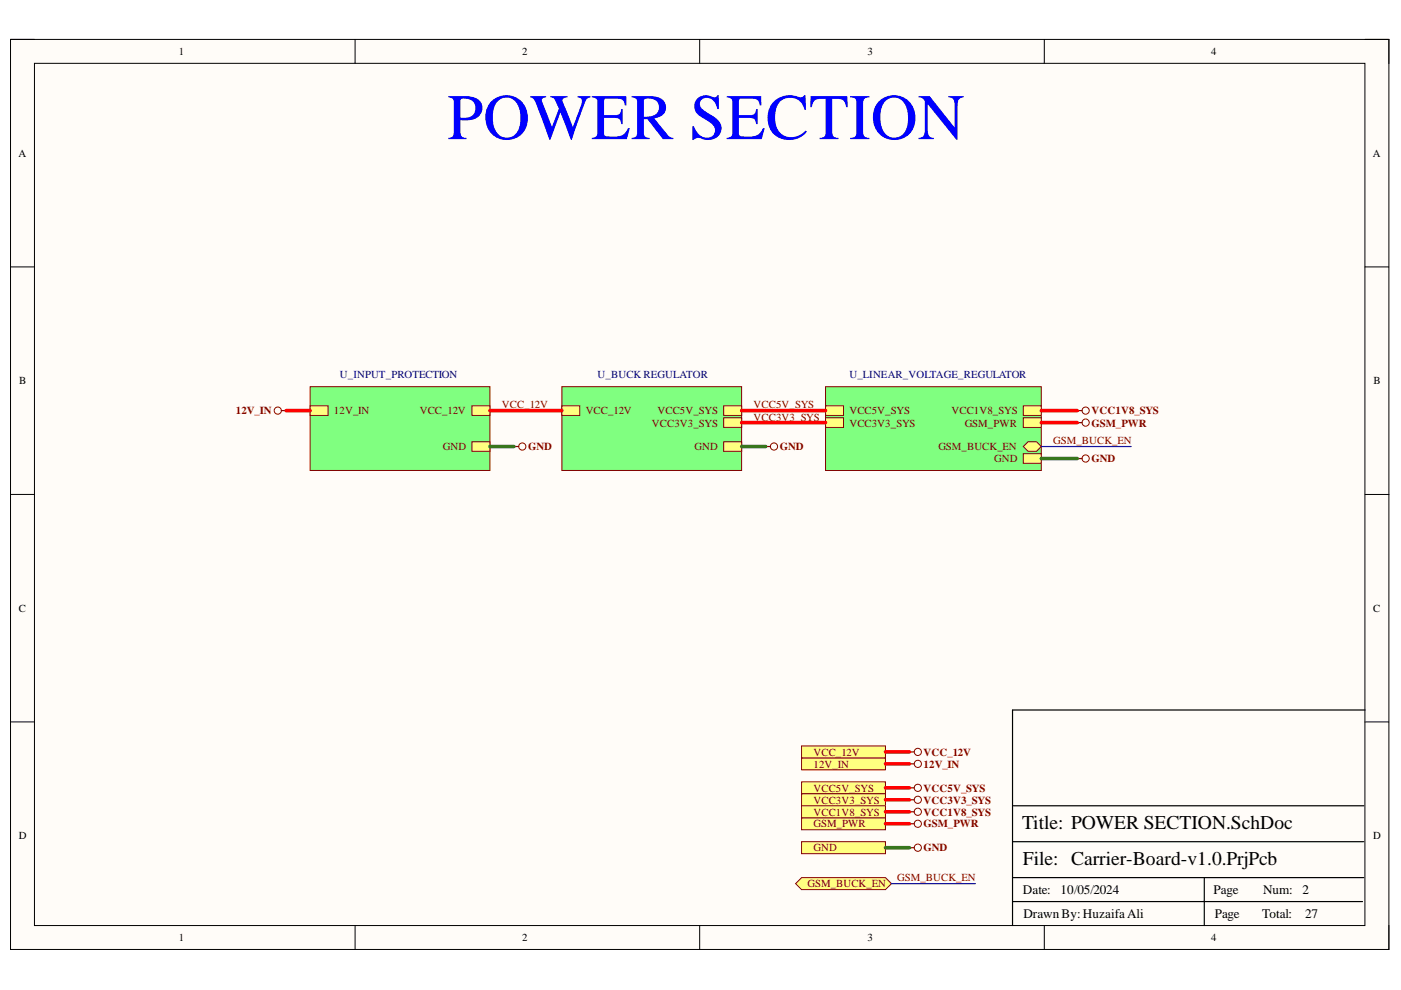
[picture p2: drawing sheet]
<svg xmlns="http://www.w3.org/2000/svg" width="297mm" height="210mm" viewBox="0 0 297 210" stroke-linecap="round" stroke-linejoin="round" font-family="sans-serif">
<defs><g id="words">
<text font-size="13.8" fill="#00f" x="94.8" y="29.5">POWER SECTION</text>
<g font-size="4.1">
<text x="216.7" y="175.8">Title: POWER SECTION.SchDoc</text>
<text x="216.9" y="183.4">File: Carrier-Board-v1.0.PrjPcb</text>
</g>
<g font-size="2.8">
<text x="216.9" y="189.6">Date:</text>
<text x="224.8" y="189.6">10/05/2024</text>
<text x="257.3" y="189.6">Page</text>
<text x="267.8" y="189.6">Num:</text>
<text x="276.2" y="189.6">2</text>
<text x="217" y="194.6">DrawnBy:HuzaifaAli</text>
<text x="257.6" y="194.6">Page</text>
<text x="267.6" y="194.6">Total:</text>
<text x="276.7" y="194.6">27</text>
</g>
<g font-size="2.3">
<text x="37.9" y="11.7">1</text>
<text x="110.7" y="11.7">2</text>
<text x="183.9" y="11.7">3</text>
<text x="256.8" y="11.7">4</text>
<text x="3.9" y="33.3">A</text>
<text x="291.1" y="33.3">A</text>
<text x="4.1" y="81.5">B</text>
<text x="291.2" y="81.5">B</text>
<text x="4" y="129.7">C</text>
<text x="291.2" y="129.7">C</text>
<text x="4" y="178">D</text>
<text x="291.2" y="178">D</text>
<text x="37.9" y="199.5">1</text>
<text x="110.7" y="199.5">2</text>
<text x="183.9" y="199.5">3</text>
<text x="256.8" y="199.5">4</text>
</g>
<g font-size="2.3" fill="#000080">
<text x="72.1" y="80.2">U_INPUT_PROTECTION</text>
<text x="126.7" y="80.2">U_BUCK REGULATOR</text>
<text x="180.1" y="80.2">U_LINEAR_VOLTAGE_REGULATOR</text>
</g>
<g font-size="2.3" fill="#800000">
<text x="50" y="87.8">12V_IN</text>
<text x="70.8" y="87.8">12V_IN</text>
<text x="89" y="87.8">VCC_12V</text>
<text x="106.4" y="86.5">VCC_12V</text>
<text x="124.2" y="87.8">VCC_12V</text>
<text x="139.4" y="87.8">VCC5V_SYS</text>
<text x="159.8" y="86.5">VCC5V_SYS</text>
<text x="159.8" y="89.2">VCC3V3_SYS</text>
<text x="180.1" y="87.8">VCC5V_SYS</text>
<text x="201.7" y="87.8">VCC1V8_SYS</text>
<text x="231.4" y="87.8">VCC1V8_SYS</text>
<text x="93.9" y="95.5">GND</text>
<text x="112" y="95.5">GND</text>
<text x="138.2" y="90.4">VCC3V3_SYS</text>
<text x="147.3" y="95.5">GND</text>
<text x="165.4" y="95.5">GND</text>
<text x="180.1" y="90.4">VCC3V3_SYS</text>
<text x="199" y="95.5">GSM_BUCK_EN</text>
<text x="204.5" y="90.4">GSM_PWR</text>
<text x="223.3" y="94.2">GSM_BUCK_EN</text>
<text x="231.4" y="90.4">GSM_PWR</text>
<text x="210.8" y="98">GND</text>
<text x="231.4" y="98">GND</text>
<text x="172.5" y="160.2">VCC_12V</text>
<text x="195.8" y="160.2">VCC_12V</text>
<text x="172.5" y="162.8">12V_IN</text>
<text x="172.5" y="167.8">VCC5V_SYS</text>
<text x="195.8" y="162.8">12V_IN</text>
<text x="195.8" y="167.8">VCC5V_SYS</text>
<text x="172.5" y="170.4">VCC3V3_SYS</text>
<text x="172.5" y="172.9">VCC1V8_SYS</text>
<text x="195.8" y="170.4">VCC3V3_SYS</text>
<text x="195.8" y="172.9">VCC1V8_SYS</text>
<text x="172.5" y="175.4">GSM_PWR</text>
<text x="195.8" y="175.4">GSM_PWR</text>
<text x="172.5" y="180.5">GND</text>
<text x="195.8" y="180.5">GND</text>
<text x="171.2" y="188.1">GSM_BUCK_EN</text>
<text x="190.2" y="186.9">GSM_BUCK_EN</text>
</g>
</g></defs>
<path d="M2.2 8.4h292.3v192.9h-292.3z" fill-rule="evenodd" fill="#fffcf8"/>
<path d="M2.2 8.4h292.3v192.9h-292.3z" fill="none" stroke="#000" stroke-width=".21"/>
<path d="M7.3 13.4h282.1v182.8h-282.1z" fill-rule="evenodd" fill="#fffcf8"/>
<g fill="none" stroke="#000" stroke-width=".21">
<path d="M2.2 8.4h5.1M7.3 13.4h282.1v182.8h-282.1zM75.3 8.4v5M148.3 8.4v5M221.4 8.4v5M289.4 8.4h5.1v5M2.2 56.6h5.1M289.4 56.6h5.1M2.2 104.8h5.1M289.4 104.8h5.1M2.2 153.1h5.1M289.4 153.1h5.1"/>
<path d="M75.3 196.2v5.1M148.3 196.2v5.1M221.4 196.2v5.1M294.5 196.2v5.1"/>
</g>
<path d="M289.4 150.5h-74.7v45.7M214.7 178.5h74.4M214.7 170.8h74.4M214.7 191.2h74.2M214.7 186.1h74.4M255.3 186.1v10.1" fill="none" stroke="#000" stroke-width=".25"/>
<path d="M65.8 82h38.1v17.8h-38.1z" fill-rule="evenodd" fill="#80ff80"/>
<path d="M65.8 82h38.1v17.8h-38.1z" fill="none" stroke="#800000" stroke-width=".21"/>
<path d="M100.1 93.7h3.8v2h-3.8z" fill-rule="evenodd" fill="#ffff80"/>
<path d="M100.1 93.7h3.8v2h-3.8z" fill="none" stroke="#800000" stroke-width=".21"/>
<path d="M100.1 86h3.8v2.1h-3.8z" fill-rule="evenodd" fill="#ffff80"/>
<path d="M100.1 86h3.8v2.1h-3.8z" fill="none" stroke="#800000" stroke-width=".21"/>
<path d="M65.8 86h3.8v2.1h-3.8z" fill-rule="evenodd" fill="#ffff80"/>
<path d="M65.8 86h3.8v2.1h-3.8z" fill="none" stroke="#800000" stroke-width=".21"/>
<path d="M119.1 82h38.1v17.8h-38.1z" fill-rule="evenodd" fill="#80ff80"/>
<path d="M119.1 82h38.1v17.8h-38.1z" fill="none" stroke="#800000" stroke-width=".21"/>
<path d="M153.4 86h3.8v2.1h-3.8z" fill-rule="evenodd" fill="#ffff80"/>
<path d="M153.4 86h3.8v2.1h-3.8z" fill="none" stroke="#800000" stroke-width=".21"/>
<path d="M153.4 93.7h3.8v2h-3.8z" fill-rule="evenodd" fill="#ffff80"/>
<path d="M153.4 93.7h3.8v2h-3.8z" fill="none" stroke="#800000" stroke-width=".21"/>
<path d="M153.4 88.6h3.8v2h-3.8z" fill-rule="evenodd" fill="#ffff80"/>
<path d="M153.4 88.6h3.8v2h-3.8z" fill="none" stroke="#800000" stroke-width=".21"/>
<path d="M119.1 86h3.8v2.1h-3.8z" fill-rule="evenodd" fill="#ffff80"/>
<path d="M119.1 86h3.8v2.1h-3.8z" fill="none" stroke="#800000" stroke-width=".21"/>
<path d="M175 82h45.8v17.8h-45.8z" fill-rule="evenodd" fill="#80ff80"/>
<path d="M175 82h45.8v17.8h-45.8z" fill="none" stroke="#800000" stroke-width=".21"/>
<path d="M175 86h3.8v2.1h-3.8z" fill-rule="evenodd" fill="#ffff80"/>
<path d="M175 86h3.8v2.1h-3.8z" fill="none" stroke="#800000" stroke-width=".21"/>
<path d="M217 96.2h3.8v2h-3.8z" fill-rule="evenodd" fill="#ffff80"/>
<path d="M217 96.2h3.8v2h-3.8z" fill="none" stroke="#800000" stroke-width=".21"/>
<path d="M175 88.6h3.8v2h-3.8z" fill-rule="evenodd" fill="#ffff80"/>
<path d="M175 88.6h3.8v2h-3.8z" fill="none" stroke="#800000" stroke-width=".21"/>
<path d="M217 94.7l1-1h1.8l1 1-1 1h-1.8z" fill-rule="evenodd" fill="#ffff80"/>
<path d="M217 94.7l1-1h1.8l1 1-1 1h-1.8z" fill="none" stroke="#800000" stroke-width=".21"/>
<path d="M217 86h3.8v2.1h-3.8z" fill-rule="evenodd" fill="#ffff80"/>
<path d="M217 86h3.8v2.1h-3.8z" fill="none" stroke="#800000" stroke-width=".21"/>
<path d="M217 88.6h3.8v2h-3.8z" fill-rule="evenodd" fill="#ffff80"/>
<g fill="none" stroke="#800000" stroke-width=".21">
<path d="M217 88.6h3.8v2h-3.8z"/>
<circle cx="110.7" cy="94.7" r=".76"/>
<circle cx="164.1" cy="94.7" r=".76"/>
<circle cx="230.2" cy="87.1" r=".76"/>
<circle cx="230.2" cy="97.2" r=".76"/>
<circle cx="230.2" cy="89.6" r=".76"/>
</g>
<path d="M109 94.7h1M162.3 94.7h1M228.4 97.2h1M228.4 87.1h1M228.4 89.6h1" fill="none" stroke="#800000" stroke-width=".25"/>
<path d="M169.9 160.7h17.8v2.5h-17.8z" fill-rule="evenodd" fill="#ffff80"/>
<g fill="none" stroke="#800000" stroke-width=".21">
<path d="M169.9 160.7h17.8v2.5h-17.8z"/>
<circle cx="194.6" cy="162" r=".76"/>
</g>
<path d="M192.8 162h1" fill="none" stroke="#800000" stroke-width=".25"/>
<path d="M169.9 165.8h17.8v2.5h-17.8z" fill-rule="evenodd" fill="#ffff80"/>
<g fill="none" stroke="#800000" stroke-width=".21">
<path d="M169.9 165.8h17.8v2.5h-17.8z"/>
<circle cx="194.6" cy="167" r=".76"/>
</g>
<path d="M192.8 167h1" fill="none" stroke="#800000" stroke-width=".25"/>
<path d="M169.9 178.5h17.8v2.5h-17.8z" fill-rule="evenodd" fill="#ffff80"/>
<g fill="none" stroke="#800000" stroke-width=".21">
<path d="M169.9 178.5h17.8v2.5h-17.8z"/>
<circle cx="194.6" cy="179.7" r=".76"/>
</g>
<path d="M192.8 179.7h1" fill="none" stroke="#800000" stroke-width=".25"/>
<path d="M169.9 168.3h17.8v2.5h-17.8z" fill-rule="evenodd" fill="#ffff80"/>
<g fill="none" stroke="#800000" stroke-width=".21">
<path d="M169.9 168.3h17.8v2.5h-17.8z"/>
<circle cx="194.6" cy="169.6" r=".76"/>
</g>
<path d="M192.8 169.6h1" fill="none" stroke="#800000" stroke-width=".25"/>
<path d="M169.9 173.4h17.8v2.5h-17.8z" fill-rule="evenodd" fill="#ffff80"/>
<g fill="none" stroke="#800000" stroke-width=".21">
<path d="M169.9 173.4h17.8v2.5h-17.8z"/>
<circle cx="194.6" cy="174.7" r=".76"/>
</g>
<path d="M192.8 174.7h1" fill="none" stroke="#800000" stroke-width=".25"/>
<path d="M169.9 170.8h17.8v2.6h-17.8z" fill-rule="evenodd" fill="#ffff80"/>
<g fill="none" stroke="#800000" stroke-width=".21">
<path d="M169.9 170.8h17.8v2.6h-17.8z"/>
<circle cx="194.6" cy="172.1" r=".76"/>
</g>
<path d="M192.8 172.1h1" fill="none" stroke="#800000" stroke-width=".25"/>
<path d="M169.9 186.1h17.8l1.3 1.3-1.3 1.2h-17.8l-1.2-1.2z" fill-rule="evenodd" fill="#ffff80"/>
<g fill="none" stroke="#800000" stroke-width=".21">
<path d="M169.9 186.1h17.8l1.3 1.3-1.3 1.2h-17.8l-1.2-1.2z"/>
<circle cx="58.9" cy="87.1" r=".76"/>
</g>
<path d="M59.7 87.1h1" fill="none" stroke="#800000" stroke-width=".25"/>
<path d="M103.9 94.7h5.1M157.2 94.7h5.1M220.8 97.2h7.6M187.7 179.7h5.1" fill="none" stroke="#38761d" stroke-width=".76"/>
<path d="M60.7 87.1h5.1M103.9 87.1h15.2M157.2 87.1h17.8M157.2 89.6h17.8M220.8 87.1h7.6M220.8 89.6h7.6M187.7 162h5.1M187.7 167h5.1M187.7 169.6h5.1M187.7 174.7h5.1M187.7 172.1h5.1" fill="none" stroke="#f00" stroke-width=".76"/>
<path d="M220.8 94.7h19M189 187.4h17.8" fill="none" stroke="#000080" stroke-width=".25"/>
<path d="M169.9 158.2h17.8v2.5h-17.8z" fill-rule="evenodd" fill="#ffff80"/>
<g fill="none" stroke="#800000" stroke-width=".21">
<path d="M169.9 158.2h17.8v2.5h-17.8z"/>
<circle cx="194.6" cy="159.4" r=".76"/>
</g>
<path d="M192.8 159.4h1" fill="none" stroke="#800000" stroke-width=".25"/>
<path d="M187.7 159.4h5.1" fill="none" stroke="#f00" stroke-width=".76"/>
<use href="#words"/>
</svg>
